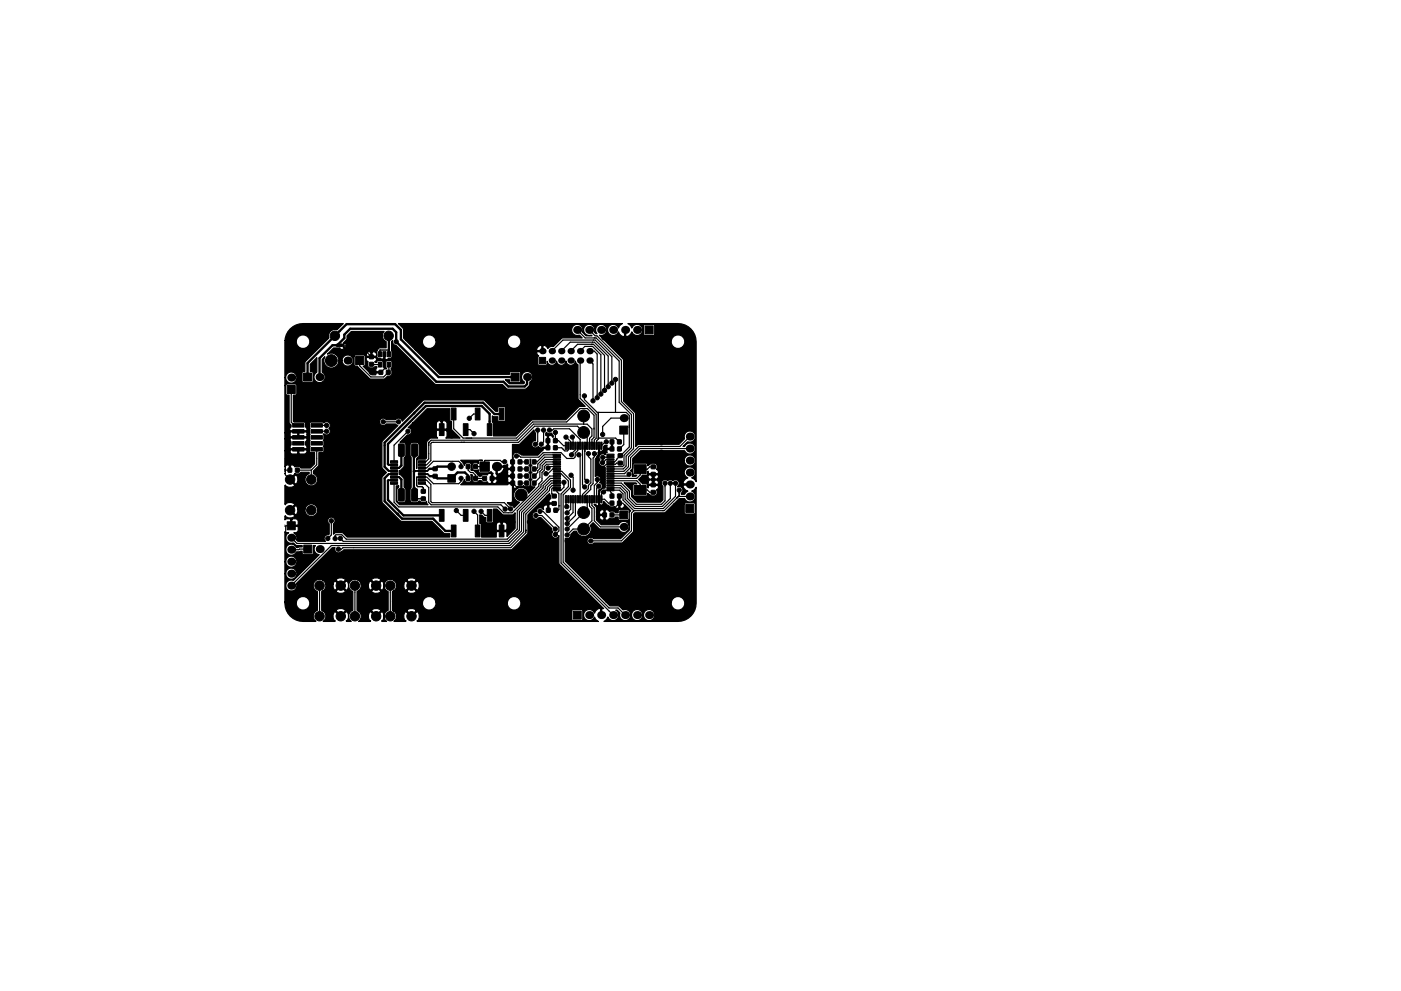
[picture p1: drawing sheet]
<svg xmlns="http://www.w3.org/2000/svg" width="297mm" height="210mm" viewBox="0 0 297 210" stroke-linecap="round" stroke-linejoin="round" font-family="sans-serif">
<g fill="#000" stroke="#000" stroke-width=".21">
<path d="M64.4 79.1h1.7v1.7h-1.7zM71.5 73h1v.5h-1zM75.4 75.6h1.7v1.7h-1.7zM78.3 76.9h.8l.1 .7-.8 .1zM78.3 75.3h.8l.1 .8h-.8zM80.2 74.6h.7v1.1h-.7zM80.2 76.8h.7v1.1h-.7zM80.4 78.6h.7v.8h-.7zM81.2 74.6h.6v1.1h-.6zM82.1 74.6h.7v1.1h-.7zM82.1 76.8h.7v1.1h-.7zM82 78.6h.7v.8h-.8z"/>
<path d="M108.4 79.1h1.7v1.7h-1.7zM114.3 75.8h1.4v1.4h-1.4zM136.8 69.1h1.7v1.7h-1.7zM61.1 99.3l.8 .1-.1 .8-.7-.1zM62 89.9h2.4v.7h-2.4zM62 91.1h2.4v.8h-2.4zM62 92.4h2.4v.8h-2.4zM62 93.7h2.4v.7h-2.4zM62 95h2.4v.7h-2.4zM60.9 81.8h1.7v1.7h-1.7zM62.7 99.3l.7 .1v.8l-.8-.1zM66 89.9h2.3v.7h-2.3z"/>
<path d="M66 91.1h2.3v.8h-2.3zM66 92.4h2.3v.8h-2.3zM66 93.7h2.3v.7h-2.3zM66 95h2.3v.7h-2.3zM82.8 99h1.5v.5h-1.5zM82.8 98.4h1.5v.4h-1.5zM82.8 97.7h1.5v.5h-1.5zM84.5 94.2h1l.2 .1v2.3l-.1 .2h-.9l-.2-.1zM87.3 94.2h1l.2 .1v2.3l-.1 .2h-.9l-.2-.1zM88.7 97.7h1.5v.5h-1.5zM88.7 98.4h1.5v.4h-1.5zM88.7 99h1.5v.5h-1.5z"/>
<path d="M91.8 99.1h.8l.1 .7h-.8zM93.1 89.9h1v2.5h-1zM95.7 86.6h1v2.5h-1zM98.2 89.9h1v2.5h-1zM98.9 98.6h.7v.8h-.7zM100.5 98.6h.7v.8h-.8zM101.8 98h2v2h-2zM100.8 86.6h1v2.5h-1zM103.3 89.9h1v2.5h-1zM105.8 86.6h1v2.5h-1zM108.3 97.6h.8l-.1 .8h-.7zM108.3 99.1h.8l-.1 .8h-.7z"/>
<path d="M109.9 97.6h.7v.8h-.7zM109.9 99.1h.7v.8h-.7zM111.3 97.6h.8l-.1 .8h-.7zM111.3 99.1h.8l-.1 .8h-.7zM112.9 97.6h.7v.8h-.7zM112.9 99.1h.7v.8h-.7zM115.8 93.1h.8l-.1 .8h-.7zM115.8 94.6h.8l-.1 .8h-.7zM117.4 93.1h.7v.8h-.7zM117.4 94.6h.7v.8h-.7zM117.3 96.4l1.5-.1v.3h-1.4zM117.3 96.9l1.5-.1v.3h-1.4z"/>
<path d="M117.3 97.4l1.5-.1v.3h-1.4zM117.3 97.9l1.5-.1v.3h-1.4zM117.3 98.4l1.5-.1v.3h-1.4zM117.3 98.9l1.5-.1v.3h-1.4zM117.3 99.4l1.5-.1v.3h-1.4zM117.3 99.9l1.5-.1v.3h-1.4zM119.9 93.8l.2 .1v1.4h-.2zM120.4 93.8l.2 .1v1.4h-.2zM120.9 93.8l.2 .1v1.4h-.2zM121.4 93.8l.2 .1v1.4h-.2zM121.9 93.8l.2 .1v1.4h-.2zM122.4 93.8l.2 .1v1.4h-.2z"/>
<path d="M122.9 93.8l.2 .1v1.4h-.2zM123.4 93.8l.2 .1v1.4h-.2zM123.9 93.8l.2 .1v1.4h-.2zM124.4 93.8l.2 .1v1.4h-.2zM124.9 93.8l.2 .1v1.4h-.2zM125.4 93.8l.2 .1v1.4h-.2zM125.9 93.8l.2 .1v1.4h-.2zM126.4 93.8l.2 .1v1.4h-.2zM126.9 93.8l.2 .1v1.4h-.2zM127.4 93.8l.2 .1v1.4h-.2zM129.4 93.3l.7 .1v.8l-.7-.1zM129.4 94.8h.7v.9h-.7z"/>
<path d="M128.7 99.9l1.4-.1 .1 .3h-1.5zM128.7 99.4l1.4-.1 .1 .3h-1.5zM128.7 98.9l1.4-.1 .1 .3h-1.5zM128.7 98.4l1.4-.1 .1 .3h-1.5zM128.7 97.9l1.4-.1 .1 .3h-1.5zM128.7 97.4l1.4-.1 .1 .3h-1.5zM128.7 96.9l1.4-.1 .1 .3h-1.5zM128.7 96.4l1.4-.1 .1 .3h-1.5zM131 93.3l.7 .1v.8l-.8-.1zM131 94.8h.7v.9h-.7zM131.1 97.9h.8v.7h-.8zM131.1 96.3h.8v.7l-.8 .1z"/>
<path d="M131.4 90.4h1.7v1.7h-1.7zM138.1 98.7h.8v.7h-.8zM60.9 110.7h1.7v1.7h-1.7zM64.4 115.6h1.7v1.7h-1.7zM82.8 102.3h1.5v.4h-1.5zM82.8 101.6h1.5v.5h-1.5zM82.8 101h1.5v.4h-1.5zM82.8 100.3h1.5v.5h-1.5zM82.8 99.7h1.5v.4h-1.5zM84.5 103.7h1l.2 .1v2.3l-.1 .2h-.9l-.2-.1zM87.3 103.7h1l.2 .1v2.3l-.1 .2h-.9l-.2-.1zM88.7 99.7h1.5v.4h-1.5z"/>
<path d="M88.7 100.3h1.5v.5h-1.5zM88.7 101h1.5v.4h-1.5zM88.7 101.6h1.5v.5h-1.5zM88.7 102.3h1.5v.4h-1.5zM89.3 105.4h.8l.1 .8h-.8zM89.3 103.9h.8l.1 .7h-.8zM91.8 100.7l.8-.1 .1 .8h-.8zM93.1 108.1h1v2.5h-1zM95.7 111.4h1v2.5h-1zM95 100.7h1.5v1.6h-1.5zM98.2 108.1h1v2.5h-1zM98.9 101.1h.7v.8h-.7z"/>
<path d="M100.8 111.4h1v2.5h-1zM100.5 101.1h.7v.8h-.8zM102.4 101.1h.7v.8h-.7zM103.3 108.1h1v2.5h-1zM104 101.1h.7v.8h-.8zM105.8 111.4h1v2.5h-1zM108.3 100.6h.8l-.1 .8h-.7zM108.3 102.1h.8v.8h-.8zM109.9 100.6h.7v.8h-.7zM109.9 102.1h.8l-.1 .8h-.7zM111.3 100.6h.8l-.1 .8h-.7zM111.3 102.1h.8l-.1 .8h-.7z"/>
<path d="M112.9 100.6h.7v.8h-.7zM112.9 102.1h.7v.8h-.7zM115.9 107.8l.7 .1v.8l-.7-.1zM117.1 104.9h.8v.7h-.8zM117.1 106.4h.8v.8h-.8zM117.5 107.8l.7 .1v.8l-.8-.1zM117.3 100.4l1.5-.1v.3h-1.4zM117.3 100.9l1.5-.1v.3h-1.4zM117.3 101.4l1.5-.1v.3h-1.4zM117.3 101.9l1.5-.1v.3h-1.4zM117.3 102.4l1.5-.1v.3h-1.4zM117.3 102.9l1.5-.1v.3h-1.4z"/>
<path d="M117.3 103.4l1.5-.1v.3h-1.4zM117.3 103.9l1.5-.1v.3h-1.4zM119.9 105.2h.2v1.5l-.2-.1zM120.4 105.2h.2v1.5l-.2-.1zM120.9 105.2h.2v1.5l-.2-.1zM121.4 105.2h.2v1.5l-.2-.1zM121.9 105.2h.2v1.5l-.2-.1zM122.4 105.2h.2v1.5l-.2-.1zM122.9 105.2h.2v1.5l-.2-.1zM123.4 105.2h.2v1.5l-.2-.1zM123.9 105.2h.2v1.5l-.2-.1zM124.4 105.2h.2v1.5l-.2-.1z"/>
<path d="M124.9 105.2h.2v1.5l-.2-.1zM125.4 105.2h.2v1.5l-.2-.1zM125.9 105.2h.2v1.5l-.2-.1zM126.4 105.2h.2v1.5l-.2-.1zM126.9 105.2h.2v1.5l-.2-.1zM127.4 105.2h.2v1.5l-.2-.1zM127.8 108.8l.8 .1-.1 .8-.7-.1zM129.4 106.3l.7 .1v.8l-.7-.1zM129.4 104.8h.7v.9h-.7zM129.4 108.8h.7v.9h-.7zM128.7 103.9l1.4-.1 .1 .3h-1.5zM128.7 103.4l1.4-.1 .1 .3h-1.5z"/>
<path d="M128.7 102.9l1.4-.1 .1 .3h-1.5zM128.7 102.4l1.4-.1 .1 .3h-1.5zM128.7 101.9l1.4-.1 .1 .3h-1.5zM128.7 101.4l1.4-.1 .1 .3h-1.5zM128.7 100.9l1.4-.1 .1 .3h-1.5zM128.7 100.4l1.4-.1 .1 .3h-1.5zM131.4 108.4h1.7v1.7h-1.7zM131 106.3l.7 .1v.8l-.8-.1zM131 104.8h.7v.9h-.7zM134.5 103h2.5v1.9h-2.5zM134.5 98.6h2.5v1.9h-2.5zM138.1 104.1h.8v.7h-.8z"/>
<path d="M138.1 102.5h.8v.7l-.8 .1zM138.1 100.2h.8v.8h-.8zM145.4 107h1.7v1.7h-1.7zM121.5 129.6h1.7v1.7h-1.7z"/>
<circle cx="70.3" cy="76.5" r="1.25"/>
<circle cx="71" cy="71.2" r="1"/>
<circle cx="71.5" cy="73.2" r=".25"/>
<circle cx="72.5" cy="73.2" r=".25"/>
<circle cx="78.8" cy="79" r=".45"/>
<circle cx="82.4" cy="71.2" r="1"/>
<circle cx="84" cy="72.5" r=".45"/>
<circle cx="128.1" cy="71.7" r=".45"/>
<circle cx="69.2" cy="90.2" r=".45"/>
<circle cx="69.2" cy="91.5" r=".45"/>
<circle cx="77.5" cy="80.2" r=".45"/>
<circle cx="81.2" cy="89.5" r=".45"/>
<circle cx="84.5" cy="89.5" r=".45"/>
<circle cx="86.5" cy="91.5" r=".45"/>
<circle cx="95.7" cy="99" r=".8"/>
<circle cx="95.8" cy="92.5" r=".45"/>
<circle cx="97.7" cy="99" r=".45"/>
<circle cx="99.5" cy="88.7" r=".45"/>
<circle cx="100.5" cy="92" r=".45"/>
<circle cx="107" cy="98" r=".45"/>
<circle cx="109.5" cy="96.7" r=".45"/>
<circle cx="109.5" cy="95.5" r=".45"/>
<circle cx="113.5" cy="94.2" r=".45"/>
<circle cx="114" cy="91.2" r=".45"/>
<circle cx="114.7" cy="94.2" r=".45"/>
<circle cx="115.3" cy="91.2" r=".45"/>
<circle cx="116.2" cy="99.3" r=".45"/>
<circle cx="116.5" cy="91.2" r=".45"/>
<circle cx="117.7" cy="91.7" r=".45"/>
<circle cx="120" cy="92.7" r=".45"/>
<circle cx="121.2" cy="96.5" r=".45"/>
<circle cx="121.3" cy="92.7" r=".45"/>
<circle cx="122.7" cy="96.5" r=".45"/>
<circle cx="123.7" cy="91.7" r="1.25"/>
<circle cx="123.7" cy="88.2" r="1.25"/>
<circle cx="123.9" cy="84" r=".45"/>
<circle cx="124.7" cy="96.2" r=".45"/>
<circle cx="125.7" cy="85" r=".45"/>
<circle cx="126" cy="96.3" r=".45"/>
<circle cx="126.6" cy="84.4" r=".45"/>
<circle cx="127.4" cy="83.6" r=".45"/>
<circle cx="127.7" cy="98.1" r=".45"/>
<circle cx="127.8" cy="92.2" r=".45"/>
<circle cx="127.8" cy="97" r=".45"/>
<circle cx="128.2" cy="82.8" r=".45"/>
<circle cx="128.6" cy="93.7" r=".45"/>
<circle cx="128.9" cy="82.1" r=".45"/>
<circle cx="129.7" cy="81.3" r=".45"/>
<circle cx="130.5" cy="80.5" r=".45"/>
<circle cx="140.2" cy="93.9" r=".45"/>
<circle cx="140.2" cy="95.9" r=".45"/>
<circle cx="61.5" cy="108.2" r="1"/>
<circle cx="61.5" cy="101.7" r="1"/>
<circle cx="66" cy="108.2" r="1"/>
<circle cx="66" cy="101.7" r="1"/>
<circle cx="69.5" cy="114.2" r=".45"/>
<circle cx="70.2" cy="110.5" r=".45"/>
<circle cx="71" cy="114.3" r=".45"/>
<circle cx="71.8" cy="116.5" r=".45"/>
<circle cx="72.1" cy="114.2" r=".45"/>
<circle cx="96.7" cy="108.3" r=".45"/>
<circle cx="97.8" cy="101.5" r=".45"/>
<circle cx="100.5" cy="108.5" r=".45"/>
<circle cx="102" cy="108.5" r=".45"/>
<circle cx="107.1" cy="108" r=".45"/>
<circle cx="108.2" cy="108" r=".45"/>
<circle cx="108.7" cy="110.7" r=".45"/>
<circle cx="110.5" cy="105" r="1.25"/>
<circle cx="112.2" cy="110.7" r=".45"/>
<circle cx="112.2" cy="103.8" r=".45"/>
<circle cx="113.6" cy="109.4" r=".45"/>
<circle cx="114.5" cy="108.5" r=".45"/>
<circle cx="115.8" cy="100.5" r=".45"/>
<circle cx="116.3" cy="105.5" r=".45"/>
<circle cx="117.7" cy="112.2" r=".45"/>
<circle cx="117.7" cy="113.4" r=".45"/>
<circle cx="117.7" cy="114.7" r=".45"/>
<circle cx="119.6" cy="102.3" r=".45"/>
<circle cx="120.2" cy="107.5" r=".45"/>
<circle cx="120.2" cy="108.8" r=".45"/>
<circle cx="120.3" cy="114.7" r=".45"/>
<circle cx="120.3" cy="111.1" r=".45"/>
<circle cx="120.3" cy="110" r=".45"/>
<circle cx="120.3" cy="112.2" r=".45"/>
<circle cx="120.3" cy="113.5" r=".45"/>
<circle cx="121.1" cy="100.8" r=".45"/>
<circle cx="121.5" cy="104" r=".45"/>
<circle cx="123.7" cy="112.2" r="1.25"/>
<circle cx="123.7" cy="108.7" r="1.25"/>
<circle cx="124" cy="103.3" r=".45"/>
<circle cx="124.5" cy="102.1" r=".45"/>
<circle cx="125.3" cy="114.8" r=".45"/>
<circle cx="126.6" cy="101.7" r=".45"/>
<circle cx="127" cy="103.1" r=".45"/>
<circle cx="127.8" cy="101.7" r=".45"/>
<circle cx="128" cy="104.4" r=".45"/>
<circle cx="133.4" cy="100.6" r=".45"/>
<circle cx="138.5" cy="101.7" r=".45"/>
<circle cx="141" cy="102.5" r=".45"/>
<circle cx="142.1" cy="102.5" r=".45"/>
<circle cx="143.2" cy="102.5" r=".45"/>
<circle cx="144" cy="104" r=".45"/>
<circle cx="67.7" cy="124.2" r="1"/>
<circle cx="67.7" cy="130.7" r="1"/>
<circle cx="72.2" cy="124.2" r="1"/>
<circle cx="72.2" cy="130.7" r="1"/>
<circle cx="75.2" cy="124.2" r="1"/>
<circle cx="75.2" cy="130.7" r="1"/>
<circle cx="79.7" cy="124.2" r="1"/>
<circle cx="79.7" cy="130.7" r="1"/>
<circle cx="82.7" cy="124.2" r="1"/>
<circle cx="82.7" cy="130.7" r="1"/>
<circle cx="87.2" cy="124.2" r="1"/>
<circle cx="87.2" cy="130.7" r="1"/>
</g>
<g fill="#000">
<circle cx="67.7" cy="80" r=".85"/>
<circle cx="73.7" cy="76.5" r=".85"/>
<circle cx="111.8" cy="80" r=".85"/>
<circle cx="115" cy="74.5" r=".67"/>
<circle cx="117" cy="74.5" r=".67"/>
<circle cx="117" cy="76.5" r=".67"/>
<circle cx="119" cy="76.5" r=".67"/>
<circle cx="119" cy="74.5" r=".67"/>
<circle cx="121" cy="76.5" r=".67"/>
<circle cx="121" cy="74.5" r=".67"/>
<circle cx="122.4" cy="70" r=".85"/>
<circle cx="123" cy="76.5" r=".67"/>
<circle cx="123" cy="74.5" r=".67"/>
<circle cx="124.9" cy="70" r=".85"/>
<circle cx="125" cy="76.5" r=".67"/>
<circle cx="125" cy="74.5" r=".67"/>
<circle cx="127.5" cy="70" r=".85"/>
<circle cx="130" cy="70" r=".85"/>
<circle cx="132.5" cy="70" r=".85"/>
<circle cx="135.1" cy="70" r=".85"/>
<circle cx="61.7" cy="80.1" r=".85"/>
<circle cx="87.7" cy="100" r=".25"/>
<circle cx="105.3" cy="99" r="1"/>
<circle cx="132.2" cy="88.7" r=".85"/>
<circle cx="146.2" cy="92.6" r=".85"/>
<circle cx="146.2" cy="97.7" r=".85"/>
<circle cx="146.2" cy="95.2" r=".85"/>
<circle cx="61.7" cy="114.1" r=".85"/>
<circle cx="61.7" cy="116.6" r=".85"/>
<circle cx="61.7" cy="119.2" r=".85"/>
<circle cx="67.8" cy="116.5" r=".85"/>
<circle cx="84.2" cy="109" r=".25"/>
<circle cx="132.2" cy="111.8" r=".85"/>
<circle cx="146.2" cy="100.2" r=".85"/>
<circle cx="146.2" cy="102.8" r=".85"/>
<circle cx="146.2" cy="105.3" r=".85"/>
<circle cx="61.7" cy="124.2" r=".85"/>
<circle cx="61.7" cy="121.7" r=".85"/>
<circle cx="124.9" cy="130.5" r=".85"/>
<circle cx="127.5" cy="130.5" r=".85"/>
<circle cx="130" cy="130.5" r=".85"/>
<circle cx="132.5" cy="130.5" r=".85"/>
<circle cx="135.1" cy="130.5" r=".85"/>
<circle cx="137.6" cy="130.5" r=".85"/>
</g>
<g fill="none" stroke="#000" stroke-width=".25">
<path d="M72.5 73.2h3.8l2.4 2.5h.8l.4 .5h1.6M76.3 76.5v1.1l2.3 2.4h2.7l1.1-1.1v-1.6M79.1 77.3h1.5M81.5 75.1v3.1l-.8 .8h-2M117 74.5l2.4-2.4h6.8l3.5 3.6v5.6M119 74.5l1.9-1.9h5.1l2.9 2.9v6.6M121 74.5l1.5-1.5h3.3l2.4 2.4v7.4M122.4 70l1.7 1.7h2.3l4.9 4.9v8.8l2.6 2.6v7l-1.6 1.6v2.1l-.3 .3h-2.6M123 76.5v8l3.4 3.4v5.1l-.4 .4v1.2M123 74.5l1-1h1.6l1.8 1.8v8.3M124.9 70l1.3 1.2h.4l5.2 5.2v8.8l2.5 2.6v7.4l-1.5 1.6v2.1l-.7 .6h-2.7M125 74.5h1l.6 .6v9.3"/>
<path d="M125 76.5l.7 .7v7.8M125.2 73.5h.1M125.4 73h.1M125.6 72.6h.1M126 71.7h.1M128.1 71.7h4.1M132.5 70v1.2l-.3 .3v13.6l2.6 2.5v5.7l1 .9h3.4l.4-.3h.6M60.5 99.7h1M61.5 92.7l1.8 .1M61.5 95.3h1.8M61.7 82.6v7l.7 .6h.9M63 99.7h3"/>
<path d="M66 99.7v2M67.1 95.3v3.3l-1.1 1.1M67.1 90.2h2.2M69.3 91.5h-2.2M77.5 80.2h-3.2l-9 9.1v2.2h-3.8v4.7l-1 1v3.5l3 3v2.5l-2 2 2 2v1.3l-2.9 .1v13.5l.3 .3h1.6l3.1-3.2h55.4l6.5 6.5v1.8M81.3 89.5h3.2M86.5 91.5l-3 2.9v3.6M93.7 91.2h.7l1.4 1.3M96.2 87.8v3.2l2 1.9h11.3l3.4-3.4h7.2l2.9-2.8h1.5l1.4 1.4v4.7l-.4 .4v1.4M97.8 99v-.6l-.5-.5h-5.4l-1.4 1.4h-1.1M98.7 91.2h1l.8 .8M99.2 99v.7l.6 .5h.4l.6 .6v.7h2"/>
<path d="M101.3 87.8h-.9l-.9 .9M105.3 99v1.5l.5 .5M107 98h-.6l-.3-.3h-3.3v1.3h-2M110.2 98h1.5M110.2 99.5h1.5M114 91.2v2.5l-.5 .5M115.2 91.2v2.5l-.4 .5M116.2 93.5v1.5h-.7l-1.5 1.5h-3l-1-1h-.5l-.8 .8v6.2l.8 .8h2.3l.4 .5M116.5 91.2h.6l.3-.2h3.3l2.3 2.2v1.4M117.2 96h.1M117.8 91.7v1.8h.6l1.1 1.1h.5M118.1 98.5h-2.2l-.5 .5v.8l-.5 .4v1.8l-.7 .7v.4l-5.6 5.7h-1.8l-1.3-1.3h-21l-1-1v-4"/>
<path d="M118.1 96.5h-2.7l-1.5 1.5h-.7M118.1 98h-2.3l-.9 .8v.8l-.4 .5v1.2l-1.3 1.2M118.1 97h-2.6l-1.5 1.5v.7l-.2 .3h-.6M118.1 99.5h-.9l-1 1h-.4M118.1 100h1l1.8 1.8v1.6l-1.5 1.6v14.3l9.7 9.7h1.9l1.5 1.5M118.1 99h-1.6l-.3 .3M118.1 97.5h-2.5l-1.1 1.1v.8l-.5 .5v.3l-.8 .8M120 92.7l1 1v.9M120.5 94.6v.8l-.2 .3h-.5l-.7-.7h-1.3M121.3 92.7l.2 .2v1.7M122 94.6v.8l-.8 .9v.2M122.5 94.6v1l-.6 .5v.8l-.3 .4h-1.4l-1.3-1.3h-3.7l-1 1h-3.8l-.3-.3h-.6"/>
<path d="M122.7 96.5l.3 .3v9.1M123.5 94.6v8.2l.5 .5M123.8 88.2v1.8M123.8 90h-10.7l-3.4 3.4h-18.3l-.5 .5v3.4l-.6 .7h-.9M123.8 90h.7l1 1v1.5l-.5 .5v1.6M123.9 84v.8l2.7 2.7h6.2l.6 .6v6.7l-3.1 3.2h-.9M124 94.6v7l.5 .5M124 95.7v.1M124.2 90.9l.3 .3M124.5 94.6v-2.1l-2.1-2.1h-9l-3.5 3.4h-18.3l-.2 .3v3.6l-1 .9h-1M124.8 96.2v.7l.5 .5v5l-.5 .6v.7l-1.3 1.2v1M126 96.3v.6l-.2 .3v5.4l-.6 .5v.7l-1.2 1.3v.8"/>
<path d="M126.9 87.5h.1M126.9 87.5v5.7l-.4 .3v1.1M126.9 93l3.6-.1 .8 .8M127 94.6v1.9l-.2 .2v1.5l.8 .8h.4l.5-.5h2l.3-.3h.7M127.8 99v4.5l-.8 .7v2.6l.9 .9h2.4l1-1M128.5 93.7h-.2l-.8 .9M129.4 97h-1.6M129.4 97.5h-.9l-.8 .6M129.8 93.7v1.5h-1.6l-.4 .5h-.8M130.3 99h.1M130.5 80.5v7M130.5 80.5h.1"/>
<path d="M132.2 91.2v3.1l-.9 .9M132.2 88.7h-2.7l-1.7 1.8v1.7M138.5 99h-.7l-.6 .5h-1.4v1.2l-.8 .8h-5.6M140.2 95.9v5.8M146.2 95.2h-10.6l-1.9 1.9v2.1l-1.3 1.3h-3M146.2 92.6l-2 2.1h-8.8l-2.2 2.2v2.1l-.9 1h-2.9M65.3 116.5l-3.6 .1M70.3 110.5v3l-.8 .7M89.4 102.5h.6l.9 .9v3.2l.5 .5h14.8l.9 .9M89.4 101.9h1l1 .9v3.6l.2 .2h15.3l1.3 1.4M89.4 101.2h1.1l1.4 1.4h5.4l.5-.5v-.6M96.8 108.3l1 1h.9"/>
<path d="M100.5 108.5l.8 .8v3.4M102 108.5l.8 .8h1M105.8 101h2.9M105.8 101l-.6 .5h-.9M108.8 110.7v.3l-1.7 1.7h-.7M110.2 101h1.5M110.3 102.5h1.4M110.5 105l.9 1M111.5 112.5h.1M113.6 109.4h1.3l2.8 2.8M113.7 110.7h.1M113.8 110.7l4 4v7.5"/>
<path d="M114.5 108.5h.6l3.4 3.4v.7l-.7 .8M116.2 106.7l.1 .1M116.2 105.5v2.7M117.5 106.8h-3.1l-2.2 2.1v1.8h1.5M117.6 106.8h.2M118.1 101h-1.5l-1.9 1.9v.4l-5 5v4l-2.1 2.1h-34.2l-.9-.9h-1.3l-.2 .1v.7M118.1 102.5h-1.1l-.9 .9v.5l-5.1 5v3.9l-2.9 2.9h-37.8l-8.6 8.5M118.1 101.5h-1.4l-1.5 1.5v.5l-5.1 5v4l-2.4 2.3h-34.9l-.7-.6M118.1 102h-1.3l-1.2 1.2v.5l-5 5v4l-2.7 2.6h-44.9l-1.3-1.2M118.1 100.5h.8l1.6 1.5v1.2l-1.6 1.6v14.6l11.1 11.1M118.1 103h-1l-.6 .6v.5l-5 5v3.9l-3.2 3.2h-35.6l-.3 .3h-.7M118.1 103.5h-.9l-.2 .3v.9l.5 .5"/>
<path d="M118.5 107.3h.1M119.6 102.3v1.1l-.7 .6h-.8v.3l.4 .4v3.4l-.1 .1h-.6M120 105.9v1.4l.2 .2M121 105.9v2.1l-.8 .8M121.1 100.8l.4 .5v2.7M121.5 105.9v2.8l-1.3 1.3M122 105.9v3.4l-1.8 1.8M124.5 105.9v2.1l-4.3 4.2M125 105.9v1.5l.5 .5v2.6l-1.7 1.7h-2.3l-1.3 1.3M125.3 114.7l-.1 .1M125.5 105.9v1.3l.5 .5v2.8l1.3 1.3h4.9M126.5 103.6v2.3"/>
<path d="M126.5 103.6h.1M126.6 101.7v.6l-.6 .7v2.9M127 103.1l-.5 .5M128.2 107.7v1.5M129.4 104v.3l.4 .4v.5M129.4 102.5h2.3l1.8 1.7v1.3l1.4 1.5h5.3l.8-.8v-3.7M129.4 102h5.6l.8 .7v1.2h1.4l.6 .5h.7M129.8 106.7h-.8l-.8-.8h-.7v-1.1l.8-.8h3l.8 .8v1.3l2.2 2.2M129.8 109.2h2.4M131.3 106.7h.7l1.4 1.4v4.3l-1.6 1.6h-10.8l-.8 .7M131.3 105.2v1.5M133.4 100.6l-.4 .4h-3.6"/>
<path d="M134.3 108.3l-.4 .6v3.7l-2.1 2.1h-6.5M138.5 100.6v2.3M138.5 101.7h5.3l1 1.1h1.4M142.1 102.5v3.3l-1.7 1.6h-5.7l-1.7-1.7v-1.3l-1.4-1.4h-2.2M143.2 102.5v2.8l-2.6 2.6h-6.1l-2-2v-1.3l-1-1.1h-2.1M143.8 105.3h2.4M143.9 105.2l.1 .1M144 104v1.2l-3.2 3.1h-6.5M67.7 124.2v6.5M73.7 122.2v.5l-3.7 3.8v2l2.3 2.2M75.3 124.2v6.5M81.3 122.2v.5l-3.8 3.8v2l2.2 2.2"/>
<path d="M82.7 124.2v6.5M88.7 122.2v.5l-3.7 3.8v2l2.3 2.2"/>
</g>
<path d="M65.2 80v-3l8.3-8.2h10.3l1.2 1.2v2l8 8h16.2M67.7 80v-4l2.8-2.8h1l1.5-1.5v-.7l1.3-1.3h9l.7 .8v2l8.5 8.5h14.3l1 1h3.4l.6-.5v-1.5M82.4 71.2v3.9M85.1 95.5v3.3l-.5 .5M87.9 95.5v1.4l-.2 .2v6.3l.2 .2v1.4M95.8 99h-3.1l-.4 .5h-1.2M103.8 91.2v-3.4l-1.7-1.7h-11.8l-8 8.1v4.3l.1 .1M106.4 87.8h-1.6l-2.4-2.4h-12.4l-8.4 8.5v5.1l.8 .9M82.4 101.9l-.1 4.2 3.2 3.2h8.2M82.4 100.6l-.8 .8v5l3.6 3.6h6.6l2.6 2.7h1.8M84.6 101.2l.5 .5v3.3M91.1 101h1.2l.4 .5h3.1l1.2-1.3h1.6l.6 .7v.6" fill="none" stroke="#000" stroke-width=".5"/>
<path d="M80.6 75.1v-.8h1.8v.8M82.4 99.9h.1M82.4 101.9h.1M82.4 100.6h.1M87.4 105.8h2.3M87.5 104.7v.8M89.4 101.2l-1 .1v1.7l.2 .2h.9l.2 .3v.7" fill="none" stroke="#000" stroke-width=".3"/>
<path d="M82.4 98.6h1.1M82.4 99.9h1.1M83.5 99.3h1.1M91.1 99.5l-.5 .4h-2.6M82.4 101.9h1.1M82.4 100.6h1.1M83.5 101.2h1.1M89.4 100.6h1.3l.4 .4" fill="none" stroke="#000" stroke-width=".4"/>
<path d="M61.5 69.8a3.9 3.9 0 0 1 2.8-1.1h8.5l-1.4 1.3-.1-.1a1.33 1.33 0 0 0-1.6 1.8l-5 5.1-.1 2h-.4l-.2 .3 .1 1.9 .3 .2h1.7l.3-.2v-1.9l-.2-.3h-.4v-1.5l1.4-1.4v3.1l-.3 .1a1.19 1.19 0 0 0 .1 1.8 1.19 1.19 0 0 0 1.7-.2 1.19 1.19 0 0 0-.4-1.7v-2.8l.6-.5a1.59 1.59 0 0 0 .9 2.3 1.59 1.59 0 0 0 2-1.5h.7l.1 .5a1.2 1.2 0 0 0 1.8 .5 1.2 1.2 0 0 0 .2-1.9h.5l.1 2 .6 .1 2.7 2.7h2.8l.9-.6h.3a.55 .55 0 0 0 .6-.5v-.8l-.2-.2 .2-.4-.1-1.3h-1.1l-.1 1.3 .2 .3-.2 .1-.3-.3-.3-.1v-1.1l-.2-.3h-.9l-.2 .4h-.4l-.1-.2a.55 .55 0 0 0 .3-.9h-1.9l-.2 .2a.63 .63 0 0 0 .5 .7l-.2 .4a.76 .76 0 0 0 .4 .9l.7 .1 .5-.3h.4l-.2 .9 .1 .2h1.1v.2h-1.1l-.1 .4h-.9l-1.8-1.8 .3-.1 .1-.3v-1.7l-.2-.3h-1.8l-.3 .3h-.5a1.21 1.21 0 0 0-1.3-.2 1.21 1.21 0 0 0-.8 1.1h-.7l-.2-.9-.5-.5h6.5l.2 .5h.8v-.8h.3v.8h.8l.2-.2a.61 .61 0 0 0-.3-.7 .61 .61 0 0 0-.7 .1l-.4-.2a.67 .67 0 0 0-.9 .5h-6.5l-.5-.2h-.7l-.5 .2 1.3-1.3h1.4v.2l.3 .1 .5-.1-.1-.3v-.3l.5 .3 .1-.7-.3-.2-.3 .3v-.3l.7-.8 .1-.8 .9-.9h6.9a1.29 1.29 0 0 0 .5 2.2v1.3h-1.5l-.5 .7v1.2l.2 .3h.5l.6 .3 .2-.1v-1.2h.2v1.2l.2 .1 1.2-.4v-3.5l.2-.1a.77 .77 0 0 0 .8 1l8.3 8.2 14.2 .1 1 .9 3.7 .1 .5-.2 .5-.5 .1-.9a1.18 1.18 0 0 0 .4-1.8 1.18 1.18 0 0 0-1.9 0 1.18 1.18 0 0 0 .4 1.8l-.2 .4h-3l-.8-.8h.8l.1 .4 .3 .2h1.8l.2-.4v-1.7l-.3-.3h-1.9l-.1 .2-.1 .4h-14.8l-5.2-5.2h25.7l.2 .2h1v-1a.9 .9 0 0 0-1.2 .8h-25.7l-2-2h3.6v.6a1.45 1.45 0 0 0 1.7 1.1 1.45 1.45 0 0 0 1.1-1.7h15.2v.6a1.45 1.45 0 0 0 2.2 .9 1.45 1.45 0 0 0 0-2.4 1.45 1.45 0 0 0-2.2 .9h-15.2l-.2-.5a1.46 1.46 0 0 0-1.5-.6 1.46 1.46 0 0 0-1.1 1.1h-3.6l-.4-.4-.1-2-1-1.1h47.5l-.7 .4-.2 .4a1.2 1.2 0 0 0-1.8-.5 1.2 1.2 0 0 0 0 1.9 1.2 1.2 0 0 0 1.8-.5 1.05 1.05 0 0 0 1.3 .9v-1.4h.3v1.4l.2 .1 .8-.5 .3-.4a1.2 1.2 0 0 0 1.7 .5 1.2 1.2 0 0 0 .2-1.9h.5l.1 2h2.2v-2.2l-1.9-.1-.4 .3h-.5a1.21 1.21 0 0 0-1.9 .5l-.3-.5-.6-.4h10.6a3.9 3.9 0 0 1 3.9 3.8v29.7l-.5-.6-.4-.2a1.19 1.19 0 0 0 .5-1.9 1.19 1.19 0 0 0-1.9 0 1.19 1.19 0 0 0 .5 1.9 1.05 1.05 0 0 0-.9 1.3l1.5-.1v.3h-1.5l-.1 .2 .2 .5 .4 .4 .4 .2-.4 .3-.3 .4h-.6l.2-.5a.78 .78 0 0 0-.1-.9 .78 .78 0 0 0-.9-.2 .83 .83 0 0 0 .2-1.2 .83 .83 0 0 0-1.2-.1 .74 .74 0 0 0-1.1 0 .83 .83 0 0 0-1.3 .1 .83 .83 0 0 0 .2 1.2v2.8l-.4 .4h-5l-1.2-1.1v-1.2l-.1-.3-1.5-1.4h2.5l.2 .2h-.6l-.2 .2v2l.2 .3h2.6l.3-.2v-.3l.5 .2a.91 .91 0 0 0 1.5-.2l-.1-.8 .1-.1a.53 .53 0 0 0 .2-.8h-2l-.1 .2v.3l-.2-.7-1-.1-.2-.4h1.4l.1 .4h.9v-.7h.2v.7h.9a.57 .57 0 0 0-.1-.7 .57 .57 0 0 0-.8 0l-.4-.2a.67 .67 0 0 0-.8 .5h-1.4l-.6-.6 .8-.8h1.2v.3a.59 .59 0 0 0 1 .3v-.7h.2v.7l.2 .2a.6 .6 0 0 0 .7-.2 .6 .6 0 0 0 0-.7l-3.3 .1 1-.2 .2-.7v.3l.1 .2h2a.54 .54 0 0 0-.3-.9l.1-.3a.76 .76 0 0 0-.3-1h-1l-.7 .5v-.3l-.3-.2h-2.6l-.2 .3v2l.2 .2h.6l-.2 .2h-.8l.2-.2a.76 .76 0 0 0-.6-.9l.5-.5 .1-1.7h10.9a1.2 1.2 0 0 0 1.6 1.1 1.2 1.2 0 0 0 .4-1.9 1.2 1.2 0 0 0-2 .3v.5h-10.9v-.4l1.6-1.7h9.3a1.2 1.2 0 0 0 1.9 .5 1.2 1.2 0 0 0 0-1.9 1.2 1.2 0 0 0-1.9 .5h-.3l1-1a1.2 1.2 0 0 0 1.6-.9 1.2 1.2 0 0 0-1.3-1.4 1.2 1.2 0 0 0-1 1.7l-1.1 1.2h-8.6l-.6 .4v-7.1l-2.6-2.6v-8.7l-4-4.1h14.1v.6a1.45 1.45 0 0 0 2.3 .9 1.45 1.45 0 0 0 0-2.4 1.45 1.45 0 0 0-2.3 .9h-14.1l-1.1-1.1a1.19 1.19 0 0 0 1.6-1.1 1.19 1.19 0 0 0-1.7-1.1 1.19 1.19 0 0 0-.4 1.9h-.2l-.4-.3a1.2 1.2 0 0 0-.9-1.7 1.2 1.2 0 0 0-1.4 1.4 1.2 1.2 0 0 0 1.7 .9l.1 .1h-1.2l-.8-.7a1.2 1.2 0 0 0-1-1.7 1.2 1.2 0 0 0-1.3 1.4 1.2 1.2 0 0 0 1.6 .9l.6 .6h-4.2l-1.9 1.8-.7 .1-.4 .3-.5-.5-.4-.2-.2 .2v1.2h-1.2l-.2 .2 .5 .7-.2 .3v1.5l.3 .2h1.5l.2-.2v-.7l.1 .3a1.02 1.02 0 0 0 1 .6 1.02 1.02 0 0 0 .9-.9 1.01 1.01 0 0 0 1 .9 1.01 1.01 0 0 0 1-.9 1.01 1.01 0 0 0 1 .9 1.01 1.01 0 0 0 1-.9l.3 .6 .2 .2 .1 7.3 1.5 1.5-1.4 .1-2.7 2.8h-7.2l-3.5 3.4h-4.7v-2.6l-.2-.3v-1.4l.4 .2h.7v.8l.2 .2h1.3l.2-.3v-2.6l-.4-.2h-1.1l-.2 .2v.8h-.4l-2.3-2.3-.4-.1h-12.6l-4.5 4.5-.1-.3a.79 .79 0 0 0-1.3-.1h-2l-.2-.2a.79 .79 0 0 0-1.1 .3 .79 .79 0 0 0 .2 1 .79 .79 0 0 0 1.1-.1h2l.5 .3-3.4 3.4v5.3l.1 .5 .8 .7-.8 .8-.1 .4v5.2l4 4h6.6l2.4 2.5 .4 .1h1v.7h-21.8l-1-.9h-1.4l-.5 .3v-2.2a.79 .79 0 0 0 .1-1.1 .79 .79 0 0 0-1.1 0 .79 .79 0 0 0 .1 1.1v2.2l-.1 .1a.8 .8 0 0 0-.9 .5 .8 .8 0 0 0 .2 .9h-5.9l-.2-.3a1.17 1.17 0 0 0-.6-1.5h.4l.4-.2 .1-1-.1-.1h-1.5v-1.5h.3v1.2h1.2l.1-.1-.1-1-.4-.2h-.7l-.1 .1-1.1-.1-.4 .2v-.8l.1-.1a1.17 1.17 0 0 0 2 0l-1.2-1.1 .4-.1 1 1 .2-.1 .2-.6v-.5h1.6a1.35 1.35 0 0 0 1.6 1.6 1.35 1.35 0 0 0 .8-2.1 1.35 1.35 0 0 0-2.2 0l-.2 .5h-1.6l-.2-.6-.2-.1-1 .9h-.4l1.2-1.1-.1-.3a1.26 1.26 0 0 0-1.9 .3l-.1-.1v-4l.1-.1 .1 .3a1.26 1.26 0 0 0 1.9-.3l-1.2-1.1 .4-.1 1 1a1.17 1.17 0 0 0 0-1.9l-1 .9h-.4l1.2-1.3 .3 .2a.76 .76 0 0 0 1-.4h1.7v.3l-.3 .1a1.35 1.35 0 0 0-.2 2.1 1.35 1.35 0 0 0 2.1-.2 1.35 1.35 0 0 0-.6-2v-.6l1.1-1.1v-2.8h.7l.4-.2v-.8l-.2-.3 .2-1-.2-.3 .2-1-.2-.2 .2-.2a.78 .78 0 0 0 1.1 0 .78 .78 0 0 0-.1-1.1 .78 .78 0 0 0 .1-1.2 .78 .78 0 0 0-1.1 0l-.4-.2h-2.3l-.4 .3v.8l.2 .3-.2 1 .2 .3-.2 1 .2 .2-.2 1 .2 .3-.2 1 .2 .3h.9v2.4l-.9 .9h-2l-.3-.3-1 .1-.1-.2a.53 .53 0 0 0-.8-.1v1.1h-.3v-1.1l-.1-.2a.65 .65 0 0 0-.8 .5v-3.5h1a.63 .63 0 0 0 .5 .7h1.1l.1-.1v-.7h.3v.7l.1 .1 1.3-.1a.47 .47 0 0 0 .1-.7h-3.3l-.2 .1h-1v-2.5h1l.3 .6v.7l-.3 .4 .2 .4h3.3a.47 .47 0 0 0-.1-.8v-.7a.47 .47 0 0 0 .1-.8h-3.3l-.2 .2h-1v-1.3h1v.7l.2 .2h1.5v-1.1h.3v1.1h1.5l.2-.2v-.7l-.2-.2h-3.3l-.2 .2h-1v-10h.2v1.8l.2 .2h.5v5.8l.4 .6v.4l-.3 .6 .2 .2h3.3a.47 .47 0 0 0-.1-.8v-.8l-.2-.2-2.2-.1-.2-.1v-5.6h.5l.2-.2v-1.8l-.3-.3h-1.7l-.5 .3v-1.7h.2a1.2 1.2 0 0 0 1.6 1.1 1.2 1.2 0 0 0 .4-1.9 1.2 1.2 0 0 0-2 .3v.5h-.2v-7.9h2.4v.6a1.45 1.45 0 0 0 2.3 .9 1.45 1.45 0 0 0 0-2.4 1.45 1.45 0 0 0-2.3 .9h-2.4l.3-1.2zM60.4 99.5l.1 .1zM87.5 89.8h5v1.1l.2 .1h.8v-1.6h.3v1.6h.8l.2-.1v-1.1a.61 .61 0 0 0-1-.4h-.3a.6 .6 0 0 0-1 .4h-5l3-3.1h4.9v2.4l.1 .2 .2 .1 .1 1.7 1.7 1.8h-3l.3-.4v-1.1l-.2-.1h-1.9l-.2 .1v1.1l.3 .4-1.6 .1-.6 .6-.2 .3v3.3l-.2 .2-1.7 .1-.2 1.9v-2.1l.6-.7v-2.2a.58 .58 0 0 0-.6-.6h-.8a.58 .58 0 0 0-.6 .6v2.2l.3 .5v6.4l-.3 .4v2.2a.58 .58 0 0 0 .6 .6l1-.1 .3-.3 .7 .3h.7l.2-.2 .1 .4 .3 .3h-6.1l-.7-.7v-3.3l.5-.1v.4l-.4 .5v2.2a.58 .58 0 0 0 .6 .6h.8a.58 .58 0 0 0 .6-.6v-2.2l-.4-.5-.1-1.9-.6-.7-.4-.2v-.4v-.3l.4-.2 .6-.7 .1-1.9 .4-.5v-2.2a.58 .58 0 0 0-.6-.6h-.7l1.6-1.5a.78 .78 0 0 0 .9-.7 .78 .78 0 0 0-.8-.9zM97.7 97.7h4.6l-.8 .1-.1 .5-.4-.1a.76 .76 0 0 0-.9 .3v.8a.55 .55 0 0 0 .5 .5l.8-.1v.4l.4 .2h2l.3-.3 .5 .4-.1 1 3.1-.1v.9l.2 .2h.8l-.1-1.3h-.7l-.2 .2h-2.3a.59 .59 0 0 0-.2-.8l.1-1.4h.2v1.4a1.16 1.16 0 0 0 1.3-.7h.9v.9l.2 .2h.7v-1.3l-1.8 .2 .2-.4-.1-.3h-1.7v-.2h1.7l.8-.4v.7l.2 .2h.7l.2-5.1h1.2l.4-.1 2.9-3 .3 .7v1.6h-.2a.79 .79 0 0 0-.5 1.2 .79 .79 0 0 0 1.3 0 .82 .82 0 0 0 1.2 .2h.7v-2.4l-.3-.1v-.5l.2-.2a.77 .77 0 0 0 1.1 .2l.3 .5v.3h-.1a.53 .53 0 0 0-.9-.2v2.6h-1l-.2 .5-1.1 .9h-3.4l-.1-.1a1.17 1.17 0 0 0-1.7-.1l-.1 .3 .1 6.8a.54 .54 0 0 0 .9-.2l.8 .1 .5-.3a.84 .84 0 0 0 1.4-.2v-.8l-.3-.3 .3-.4v-.8l-.3-.3 .3-.2v-.8l-.3-.5 .3-.4v-.8h.2l-.1 .8 .3 .4-.3 .3v.8l.3 .4-.3 .3v.8l.3 .4-.3 .3v1a.74 .74 0 0 0 .9 .3l-1.3 1.4-.3-.6a1.61 1.61 0 0 0-2.6 0 1.61 1.61 0 0 0 1 2.5l-1.2 1.1-.3-.4-.6-.1-.5-.5 .8-.1 .2-.2v-3.8h-.8l-.2 .2h-9.9l.8-1a.8 .8 0 0 0 .8 .5 .8 .8 0 0 0 .7-.5v-.8l-.2-.3 .4 .2-.1 .3v.8a.9 .9 0 0 0 1.5 0h.4a.96 .96 0 0 0 1.3 .2 .55 .55 0 0 0 .9 .2v-.8h.3v.8l.1 .2a.61 .61 0 0 0 .7-.2 .61 .61 0 0 0-.1-.8h-1v-1.1a.54 .54 0 0 0-.9 .3l-.3-.1a.76 .76 0 0 0-1 .3h-.4l-1-1.1-.8-.2a.9 .9 0 0 0-.3-1.5 .76 .76 0 0 0-1 .3v.2zM129.3 98.5h.3zM127 94.4l.1 1.4 .2 .2 .7-.6v-.7l.2-.2h.5v.5l.1 .1h.8v-1.5h.3v1.8h-1.1l-.1 .1v.5l-.3 .1-.1 .4a.78 .78 0 0 0-1.1 0 .78 .78 0 0 0 0 1.1 .77 .77 0 0 0-.1 1 .77 .77 0 0 0 1 .3v.1a.52 .52 0 0 1 .2 .7v3.8a.95 .95 0 0 0-1.2 1l-.1 2.1 .1 .6 .2 .1a1.14 1.14 0 0 0 .7-.9l.8 .8a1.38 1.38 0 0 0 1.5 .2 .55 .55 0 0 0 .9 .3v-2.6h.3v2.6a.6 .6 0 0 0 .7 0 .6 .6 0 0 0 .2-.7l1.3 1.4-.3 .4v-.5l-.2-.2h-1.8l-.3 .2v.5h-.6a.96 .96 0 0 0-1.3-.2 .55 .55 0 0 0-.9-.3v1.9a.54 .54 0 0 0 .9-.3l.3 .2a.76 .76 0 0 0 1-.4h.6v.5l.3 .2h1.7l.3-.2v1.5a1.19 1.19 0 0 0-1-1.1 1.19 1.19 0 0 0-1.3 .7h-3.6l-1-1v-.8h.6a.6 .6 0 0 0 .2 .7 .6 .6 0 0 0 .7 0v-.8l-1.5 .1v-.9h.6l.2 .5h.7v-.8a.56 .56 0 0 0-.5-.1 .56 .56 0 0 0-.4 .4h-.6l-.1-1-.4-.5 .2-.1 .5 .3 .2-.1 .1-3.3a.78 .78 0 0 0 .7-.7 .78 .78 0 0 0-.6-.8 .79 .79 0 0 0 .2-1.1 .79 .79 0 0 0-1.1-.2v-3.7l.3-.5a.74 .74 0 0 0 .3-.9l.1-.2zM131.4 98.1h.2v.3h-.2zM60.4 99.9h.1l-.1 .1zM60.4 100.4l.1 .1zM101.7 109.2l.4 .1 .6 .5h.3v.8l.2 .3h1.1l.3-.3v-2.6h.8l1.1 1.1 .3 .2h1.8l.6-.5v3.3l-1.7 1.7v-.9l-.2-.1h-1.9l-.2 .1v1h-3.1v-2.6h3.1v1.1l.2 .1h.8v-1.6h.3v1.6h.8l.2-.1v-1.1a.61 .61 0 0 0-1-.4h-.3a.6 .6 0 0 0-1 .4h-3.1l-.4-.2zM60.4 112.8l.4 .2h.4l-.3 .2a1.2 1.2 0 0 0-.1 1.6 1.2 1.2 0 0 0 1.4 .4l.6 .5 1.3 .1v.2l-1.2 .2a1.2 1.2 0 0 0-1.9-.5 1.2 1.2 0 0 0 0 1.9 1.2 1.2 0 0 0 1.9-.5l1.2-.1v.5l.3 .2h1.8l.2-.4v-1.5h.5l-.2 .2a1.17 1.17 0 0 0 1 1.7l-5.5 5.4a1.2 1.2 0 0 0-1.6 1 1.2 1.2 0 0 0 1.3 1.3 1.2 1.2 0 0 0 1-1.6l7.5-7.6h.6v.2a.81 .81 0 0 0 .5 .9 .81 .81 0 0 0 .9-.3l.5-.3 35.6-.1 3.4-3.4v-3.9l4.6-4.6 .1 .3a1 1 0 0 1-.2 1.3l.1 .4h1.1v.3h-1.1l-.1 .1v1.3h-.3v-1.1l-.1-.2a.62 .62 0 0 0-.7 .3 .62 .62 0 0 0 0 .7 .87 .87 0 0 0-1-.3 .87 .87 0 0 0-.6 .8 .79 .79 0 0 0-.8 1.1 .79 .79 0 0 0 1.4 .1h.4l2.3 2.3-.1 .3 .3 .4a.78 .78 0 0 0 .1 1.3 .78 .78 0 0 0 1.2-.5v6l9.5 9.5-.4 .1v1.4h-.3v-1.4a1.05 1.05 0 0 0-1.3 .9 1.19 1.19 0 0 0-1.8-.6 1.19 1.19 0 0 0 0 2 1.19 1.19 0 0 0 1.8-.6l.3 .5 .6 .4h-38.4l-.1-.1a1.17 1.17 0 0 0 0-1.9l-1.1 1.1-1.2-1.1a1.17 1.17 0 0 0 0 1.9l-.1 .1h-2.5l.4-.3a1.33 1.33 0 0 0-.5-1.9h2.9l1 1 .9-1h33l.1 2 1.9 .1 .4-.4v-1.7l-.4-.3h-1.7l-.3 .3h-33a1.17 1.17 0 0 0-1.9 0l-3.1-.1v-1.8h6.4a1.45 1.45 0 0 0 1.4 1.8 1.45 1.45 0 0 0 1.4-1.8h15.2v.6a1.45 1.45 0 0 0 2.2 .9 1.45 1.45 0 0 0 0-2.4 1.45 1.45 0 0 0-2.2 .9h-15.2l-.2-.5a1.46 1.46 0 0 0-1.5-.6 1.46 1.46 0 0 0-1.1 1.1h-6.4v-2.2l3.1-.1a1.17 1.17 0 0 0 1.9 0l-.9-1-1 1h-2.8a1.35 1.35 0 0 0 .6-1.4h1.5v.6l.2 .5 .3 .1 1-1h.3l1 1 .3-.1a1.26 1.26 0 0 0-.3-1.8l-1 .9h-.3l-1-.9-.3 .1-.2 .6h-1.5l-.2-.5-.5-.4h2.9l1 1 .9-1a1.17 1.17 0 0 0-1.9 0h-2.9l-.4-.2a1.34 1.34 0 0 0-1.6 1 1.34 1.34 0 0 0 .9 1.6v4a1.32 1.32 0 0 0-.9 1.1 1.32 1.32 0 0 0 .6 1.2h-1l-.1-.1 .3-.1a1.26 1.26 0 0 0-.3-1.8l-1.1 1.1-1.2-1.1a1.17 1.17 0 0 0 0 1.9l-.1 .1h-2.5l.4-.3a1.33 1.33 0 0 0-.5-1.9h2.9l.9 1 1-1-.1-.3a1.26 1.26 0 0 0-1.8 .3l-3.1-.1v-4l3.1-.1 .1 .3a1.26 1.26 0 0 0 1.8-.3l-1-1-.9 1h-2.8a1.35 1.35 0 0 0 .6-1.4h1.5v.6l.2 .5 .3 .1 1-1h.3l1 1 .3-.1a1.26 1.26 0 0 0-.3-1.8l-1 .9h-.3l-1-.9-.3 .1-.2 .6h-1.5l-.2-.5-.5-.4h2.9l.9 1 1-1a1.17 1.17 0 0 0-1.9 0h-2.9l-.4-.2a1.34 1.34 0 0 0-1.6 1 1.34 1.34 0 0 0 .9 1.6v4a1.32 1.32 0 0 0-.9 1.1 1.32 1.32 0 0 0 .6 1.2h-1l-.1-.1 .3-.1a1.26 1.26 0 0 0-.3-1.8l-1.1 1.1-1.2-1.1a1.17 1.17 0 0 0 0 1.9l-.1 .1h-2.5l.4-.3a1.33 1.33 0 0 0-.5-1.9h2.9l1 1 .9-1-.1-.3a1.26 1.26 0 0 0-1.8 .3l-3.1-.1v-4l3.1-.1 .1 .3a1.26 1.26 0 0 0 1.8-.3l-.9-1-1 1h-2.8a1.35 1.35 0 0 0 .6-1.4h1.5v.6l.2 .5 .3 .1 1-1h.3l1 1 .3-.1a1.26 1.26 0 0 0-.3-1.8l-1 .9h-.3l-1-.9-.3 .1-.2 .6h-1.5l-.2-.5-.5-.4h2.9l1 1 .9-1a1.17 1.17 0 0 0-1.9 0h-2.9l-.4-.2a1.34 1.34 0 0 0-1.6 1 1.34 1.34 0 0 0 .9 1.6v4l-.3 .1a1.35 1.35 0 0 0 0 2.2 6.8 6.8 0 0 1-4.9-.6 3.9 3.9 0 0 1-1.7-3.5h2.4v.6a1.45 1.45 0 0 0 2.3 .9 1.45 1.45 0 0 0 0-2.4 1.45 1.45 0 0 0-2.3 .9h-2.4v-6h.2v.5a1.2 1.2 0 0 0 2 .4 1.2 1.2 0 0 0-.4-2 1.2 1.2 0 0 0-1.6 1.1h-.2v-2.5h.2v.4a1.2 1.2 0 0 0 2 .4 1.2 1.2 0 0 0-.4-1.9 1.2 1.2 0 0 0-1.6 1.1h-.2zM119.9 114.2a.78 .78 0 0 0 .8-.1 .78 .78 0 0 0 .3-.7l.7-.7h.5a1.59 1.59 0 0 0 2.2 1 1.59 1.59 0 0 0 .7-2.2l.7-.6 1.3 1.3h4a1.19 1.19 0 0 0 1.3 .8 1.19 1.19 0 0 0 1-1.1v.5l-1.8 1.9h-5.7a.79 .79 0 0 0-1.2-.1 .79 .79 0 0 0 .1 1.2 .79 .79 0 0 0 1.1-.2h5.9l.3-.1 2.2-2.3v-3.7l.3-.3h6.2l.3-.1 1.7-1.7h2.3l.1 2h2l.2-.3v-1.7l-.2-.3h-1.8l-.3 .3h-2.3l1.2-1.2h1.1a1.2 1.2 0 0 0 2 .4 1.2 1.2 0 0 0-.4-2l.4-.2 .5-.6v24.6a3.9 3.9 0 0 1-3.9 3.8h-15.7l.7-.4 .2-.5a1.19 1.19 0 0 0 1.9 .5 1.19 1.19 0 0 0-.2-1.9h.3l.5 .5a1.2 1.2 0 0 0 .9 1.7 1.2 1.2 0 0 0 1.4-1.2h.2a1.2 1.2 0 0 0 1.2 1.2 1.2 1.2 0 0 0 1.2-1.2h.1a1.2 1.2 0 0 0 1.7 1.1 1.2 1.2 0 0 0 .4-1.9 1.2 1.2 0 0 0-2 .3l-.1 .5h-.1a1.2 1.2 0 0 0-1.2-1.2 1.2 1.2 0 0 0-1.2 1.2h-.2a1.2 1.2 0 0 0-1.6-1.1l-.9-.8-1.9-.1-.8-.8h13.8a1.46 1.46 0 0 0 1.7 1.7 1.46 1.46 0 0 0 1-2.2 1.46 1.46 0 0 0-2.5 0l-.2 .5h-13.8l-8.6-8.6z" fill="#000" stroke="#000" stroke-width=".25"/>
</svg>
